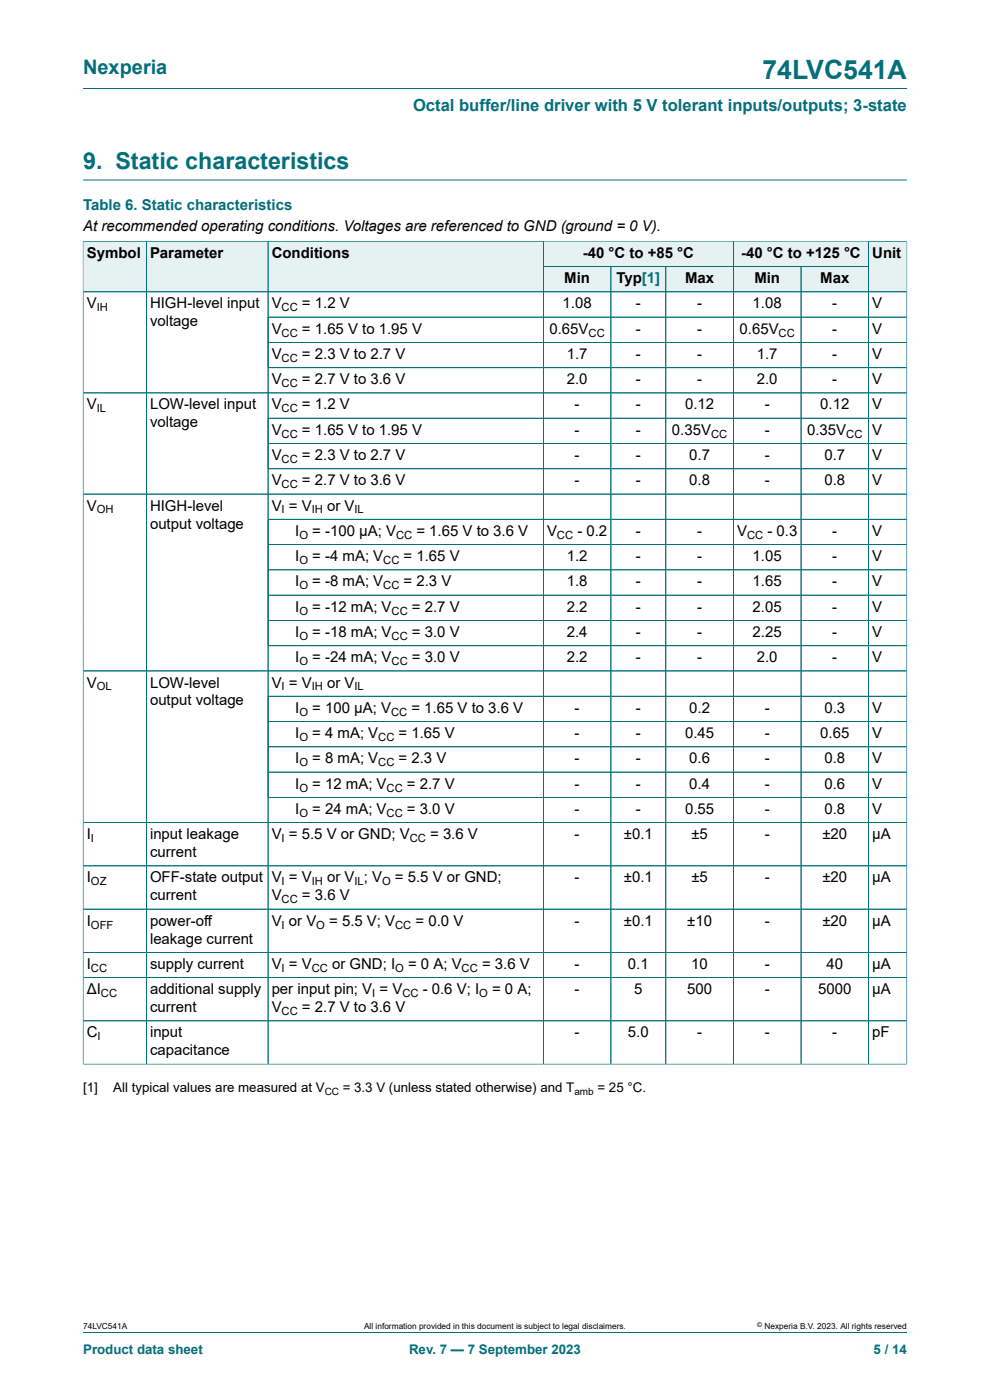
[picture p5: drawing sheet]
<svg xmlns="http://www.w3.org/2000/svg" width="210mm" height="297mm" viewBox="0 0 210 297" stroke-linecap="round" stroke-linejoin="round" font-family="sans-serif">
<defs><g id="words">
<text font-size="5.6" fill="#036f7b" x="161.7" y="16.8">74LVC541A</text>
<text font-size="4.9" fill="#036f7b" x="17.6" y="35.9">9. Static characteristics</text>
<text font-size="4.2" fill="#036f7b" x="17.6" y="15.6">Nexperia</text>
<text font-size="3.5" fill="#036f7b" x="87.6" y="23.7">Octal buffer/line driver with 5 V tolerant inputs/outputs; 3-state</text>
<text font-size="3.2" fill="#036f7b" x="17.6" y="44.5">Table 6. Static characteristics</text>
<g font-size="3.2">
<text x="17.6" y="49.1">At recommended operating conditions. Voltages are referenced to GND (ground = 0 V).</text>
<text x="18.4" y="54.7">Symbol</text>
<text x="31.8" y="54.7">Parameter</text>
<text x="57.6" y="54.7">Conditions</text>
<text x="123.6" y="54.7">-40 °C to +85 °C</text>
<text x="157.2" y="54.7">-40 °C to +125 °C</text>
<text x="185" y="54.7">Unit</text>
<text x="18.4" y="65.4">V</text>
<text x="31.8" y="65.4">HIGH-level input</text>
<text x="57.6" y="65.4">V</text>
<text x="64.1" y="65.4">= 1.2 V</text>
<text x="119.3" y="65.4">1.08</text>
<text x="119.7" y="60.1">Min</text>
<text x="130.8" y="60.1">Typ[1]</text>
<text x="134.9" y="65.4">-</text>
<text x="145.3" y="60.1">Max</text>
<text x="147.9" y="65.4">-</text>
<text x="159.7" y="65.4">1.08</text>
<text x="160" y="60.1">Min</text>
<text x="174" y="60.1">Max</text>
<text x="176.5" y="65.4">-</text>
<text x="185" y="65.4">V</text>
<text x="31.8" y="69.2">voltage</text>
<text x="57.6" y="70.8">V</text>
<text x="64.1" y="70.8">= 1.65 V to 1.95 V</text>
<text x="116.6" y="70.8">0.65V</text>
<text x="134.9" y="70.8">-</text>
<text x="147.9" y="70.8">-</text>
<text x="156.9" y="70.8">0.65V</text>
<text x="176.5" y="70.8">-</text>
<text x="185" y="70.8">V</text>
<text x="57.6" y="76.1">V</text>
<text x="64.1" y="76.1">= 2.3 V to 2.7 V</text>
<text x="120.2" y="76.1">1.7</text>
<text x="134.9" y="76.1">-</text>
<text x="147.9" y="76.1">-</text>
<text x="160.5" y="76.1">1.7</text>
<text x="176.5" y="76.1">-</text>
<text x="185" y="76.1">V</text>
<text x="57.6" y="81.5">V</text>
<text x="64.1" y="81.5">= 2.7 V to 3.6 V</text>
<text x="120.2" y="81.5">2.0</text>
<text x="134.9" y="81.5">-</text>
<text x="147.9" y="81.5">-</text>
<text x="160.5" y="81.5">2.0</text>
<text x="176.5" y="81.5">-</text>
<text x="185" y="81.5">V</text>
<text x="18.4" y="86.9">V</text>
<text x="31.8" y="86.9">LOW-level input</text>
<text x="57.6" y="86.9">V</text>
<text x="64.1" y="86.9">= 1.2 V</text>
<text x="121.9" y="86.9">-</text>
<text x="134.9" y="86.9">-</text>
<text x="145.3" y="86.9">0.12</text>
<text x="162.2" y="86.9">-</text>
<text x="174" y="86.9">0.12</text>
<text x="185" y="86.9">V</text>
<text x="31.8" y="90.7">voltage</text>
<text x="57.6" y="92.2">V</text>
<text x="64.1" y="92.2">= 1.65 V to 1.95 V</text>
<text x="121.9" y="92.2">-</text>
<text x="134.9" y="92.2">-</text>
<text x="142.5" y="92.2">0.35V</text>
<text x="162.2" y="92.2">-</text>
<text x="171.2" y="92.2">0.35V</text>
<text x="185" y="92.2">V</text>
<text x="57.6" y="97.6">V</text>
<text x="64.1" y="97.6">= 2.3 V to 2.7 V</text>
<text x="121.9" y="97.6">-</text>
<text x="134.9" y="97.6">-</text>
<text x="146.2" y="97.6">0.7</text>
<text x="162.2" y="97.6">-</text>
<text x="174.9" y="97.6">0.7</text>
<text x="185" y="97.6">V</text>
<text x="57.6" y="103">V</text>
<text x="64.1" y="103">= 2.7 V to 3.6 V</text>
<text x="121.9" y="103">-</text>
<text x="134.9" y="103">-</text>
<text x="146.2" y="103">0.8</text>
<text x="162.2" y="103">-</text>
<text x="174.9" y="103">0.8</text>
<text x="185" y="103">V</text>
<text x="18.4" y="108.3">V</text>
<text x="31.8" y="108.3">HIGH-level</text>
<text x="31.8" y="112.1">output voltage</text>
<text x="57.6" y="108.3">V = V</text>
<text x="62.6" y="113.7">I</text>
<text x="66.2" y="113.7">= -100 μA; V</text>
<text x="69.4" y="108.3">or V</text>
<text x="88.3" y="113.7">= 1.65 V to 3.6 V</text>
<text x="116" y="113.7">V</text>
<text x="122.5" y="113.7">- 0.2</text>
<text x="134.9" y="113.7">-</text>
<text x="147.9" y="113.7">-</text>
<text x="156.4" y="113.7">V</text>
<text x="162.8" y="113.7">- 0.3</text>
<text x="176.5" y="113.7">-</text>
<text x="185" y="113.7">V</text>
<text x="62.6" y="119">I</text>
<text x="66.2" y="119">= -4 mA; V</text>
<text x="85.6" y="119">= 1.65 V</text>
<text x="120.2" y="119">1.2</text>
<text x="134.9" y="119">-</text>
<text x="147.9" y="119">-</text>
<text x="159.7" y="119">1.05</text>
<text x="176.5" y="119">-</text>
<text x="185" y="119">V</text>
<text x="62.6" y="124.4">I</text>
<text x="66.2" y="124.4">= -8 mA; V</text>
<text x="85.6" y="124.4">= 2.3 V</text>
<text x="120.2" y="124.4">1.8</text>
<text x="134.9" y="124.4">-</text>
<text x="147.9" y="124.4">-</text>
<text x="159.7" y="124.4">1.65</text>
<text x="176.5" y="124.4">-</text>
<text x="185" y="124.4">V</text>
<text x="62.6" y="129.8">I</text>
<text x="66.2" y="129.8">= -12 mA; V</text>
<text x="87.4" y="129.8">= 2.7 V</text>
<text x="120.2" y="129.8">2.2</text>
<text x="134.9" y="129.8">-</text>
<text x="147.9" y="129.8">-</text>
<text x="159.7" y="129.8">2.05</text>
<text x="176.5" y="129.8">-</text>
<text x="185" y="129.8">V</text>
<text x="62.6" y="135.1">I</text>
<text x="66.2" y="135.1">= -18 mA; V</text>
<text x="87.4" y="135.1">= 3.0 V</text>
<text x="120.2" y="135.1">2.4</text>
<text x="134.9" y="135.1">-</text>
<text x="147.9" y="135.1">-</text>
<text x="159.7" y="135.1">2.25</text>
<text x="176.5" y="135.1">-</text>
<text x="185" y="135.1">V</text>
<text x="62.6" y="140.5">I</text>
<text x="66.2" y="140.5">= -24 mA; V</text>
<text x="87.4" y="140.5">= 3.0 V</text>
<text x="120.2" y="140.5">2.2</text>
<text x="134.9" y="140.5">-</text>
<text x="147.9" y="140.5">-</text>
<text x="160.5" y="140.5">2.0</text>
<text x="176.5" y="140.5">-</text>
<text x="185" y="140.5">V</text>
<text x="18.4" y="145.8">V</text>
<text x="31.8" y="145.8">LOW-level</text>
<text x="31.8" y="149.7">output voltage</text>
<text x="57.6" y="145.8">V = V</text>
<text x="69.4" y="145.8">or V</text>
<text x="62.6" y="151.2">I</text>
<text x="66.2" y="151.2">= 100 μA; V</text>
<text x="87.3" y="151.2">= 1.65 V to 3.6 V</text>
<text x="121.9" y="151.2">-</text>
<text x="134.9" y="151.2">-</text>
<text x="146.2" y="151.2">0.2</text>
<text x="162.2" y="151.2">-</text>
<text x="174.9" y="151.2">0.3</text>
<text x="185" y="151.2">V</text>
<text x="62.6" y="156.6">I</text>
<text x="62.6" y="161.9">I</text>
<text x="66.2" y="156.6">= 4 mA; V</text>
<text x="66.2" y="161.9">= 8 mA; V</text>
<text x="84.6" y="156.6">= 1.65 V</text>
<text x="84.6" y="161.9">= 2.3 V</text>
<text x="121.9" y="156.6">-</text>
<text x="121.9" y="161.9">-</text>
<text x="134.9" y="156.6">-</text>
<text x="134.9" y="161.9">-</text>
<text x="145.3" y="156.6">0.45</text>
<text x="146.2" y="161.9">0.6</text>
<text x="162.2" y="156.6">-</text>
<text x="162.2" y="161.9">-</text>
<text x="174" y="156.6">0.65</text>
<text x="174.9" y="161.9">0.8</text>
<text x="185" y="156.6">V</text>
<text x="185" y="161.9">V</text>
<text x="62.6" y="167.3">I</text>
<text x="66.2" y="167.3">= 12 mA; V</text>
<text x="86.3" y="167.3">= 2.7 V</text>
<text x="121.9" y="167.3">-</text>
<text x="134.9" y="167.3">-</text>
<text x="146.2" y="167.3">0.4</text>
<text x="162.2" y="167.3">-</text>
<text x="174.9" y="167.3">0.6</text>
<text x="185" y="167.3">V</text>
<text x="62.6" y="172.7">I</text>
<text x="66.2" y="172.7">= 24 mA; V</text>
<text x="86.3" y="172.7">= 3.0 V</text>
<text x="121.9" y="172.7">-</text>
<text x="134.9" y="172.7">-</text>
<text x="145.3" y="172.7">0.55</text>
<text x="162.2" y="172.7">-</text>
<text x="174.9" y="172.7">0.8</text>
<text x="185" y="172.7">V</text>
<text x="18.4" y="178">I</text>
<text x="31.8" y="178">input leakage</text>
<text x="57.6" y="178">V = 5.5 V or GND; V</text>
<text x="91.2" y="178">= 3.6 V</text>
<text x="121.9" y="178">-</text>
<text x="132.3" y="178">±0.1</text>
<text x="146.7" y="178">±5</text>
<text x="162.2" y="178">-</text>
<text x="174.4" y="178">±20</text>
<text x="185" y="178">μA</text>
<text x="31.8" y="181.8">current</text>
<text x="18.4" y="187.2">I</text>
<text x="31.8" y="187.2">OFF-state output</text>
<text x="31.8" y="191">current</text>
<text x="57.6" y="187.2">V = V</text>
<text x="57.6" y="191">V</text>
<text x="64.1" y="191">= 3.6 V</text>
<text x="69.4" y="187.2">or V ; V</text>
<text x="83.8" y="187.2">= 5.5 V or GND;</text>
<text x="121.9" y="187.2">-</text>
<text x="132.3" y="187.2">±0.1</text>
<text x="146.7" y="187.2">±5</text>
<text x="162.2" y="187.2">-</text>
<text x="174.4" y="187.2">±20</text>
<text x="185" y="187.2">μA</text>
<text x="18.4" y="196.4">I</text>
<text x="31.8" y="196.4">power-off</text>
<text x="57.6" y="196.4">V or V</text>
<text x="69.8" y="196.4">= 5.5 V; V</text>
<text x="88.2" y="196.4">= 0.0 V</text>
<text x="121.9" y="196.4">-</text>
<text x="132.3" y="196.4">±0.1</text>
<text x="145.8" y="196.4">±10</text>
<text x="162.2" y="196.4">-</text>
<text x="174.4" y="196.4">±20</text>
<text x="185" y="196.4">μA</text>
<text x="31.8" y="200.2">leakage current</text>
<text x="18.4" y="205.5">I</text>
<text x="31.8" y="205.5">supply current</text>
<text x="57.6" y="205.5">V = V</text>
<text x="70.4" y="205.5">or GND; I</text>
<text x="86.6" y="205.5">= 0 A; V</text>
<text x="102.2" y="205.5">= 3.6 V</text>
<text x="121.9" y="205.5">-</text>
<text x="133.2" y="205.5">0.1</text>
<text x="146.6" y="205.5">10</text>
<text x="162.2" y="205.5">-</text>
<text x="175.3" y="205.5">40</text>
<text x="185" y="205.5">μA</text>
<text x="18.4" y="210.9">ΔI</text>
<text x="31.8" y="210.9">additional supply</text>
<text x="31.8" y="214.7">current</text>
<text x="57.6" y="210.9">per input pin; V = V</text>
<text x="57.6" y="214.7">V</text>
<text x="64.1" y="214.7">= 2.7 V to 3.6 V</text>
<text x="89.7" y="210.9">- 0.6 V; I</text>
<text x="104.4" y="210.9">= 0 A;</text>
<text x="121.9" y="210.9">-</text>
<text x="134.5" y="210.9">5</text>
<text x="145.8" y="210.9">500</text>
<text x="162.2" y="210.9">-</text>
<text x="173.5" y="210.9">5000</text>
<text x="185" y="210.9">μA</text>
<text x="18.4" y="220.1">C</text>
<text x="31.8" y="220.1">input</text>
<text x="121.9" y="220.1">-</text>
<text x="133.2" y="220.1">5.0</text>
<text x="147.9" y="220.1">-</text>
<text x="162.2" y="220.1">-</text>
<text x="176.5" y="220.1">-</text>
<text x="185" y="220.1">pF</text>
<text x="31.8" y="223.9">capacitance</text>
</g>
<g font-size="2.8">
<text x="17.6" y="231.7">[1]</text>
<text x="24" y="231.7">All typical values are measured at V</text>
<text x="72.7" y="231.7">= 3.3 V (unless stated otherwise) and T</text>
<text x="126.7" y="231.7">= 25 °C.</text>
</g>
<g font-size="2.8" fill="#036f7b">
<text x="17.6" y="287.2">Product data sheet</text>
<text x="86.8" y="287.2">Rev. 7 — 7 September 2023</text>
<text x="185.3" y="287.2">5 / 14</text>
</g>
<g font-size="2.4">
<text x="20.5" y="66">IH</text>
<text x="59.7" y="66">CC</text>
<text x="59.7" y="71.4">CC</text>
<text x="124.9" y="71.4">CC</text>
<text x="165.2" y="71.4">CC</text>
<text x="59.7" y="76.8">CC</text>
<text x="59.7" y="82.1">CC</text>
<text x="20.5" y="87.5">IL</text>
<text x="59.7" y="87.5">CC</text>
<text x="59.7" y="92.8">CC</text>
<text x="150.8" y="92.8">CC</text>
<text x="179.5" y="92.8">CC</text>
<text x="59.7" y="98.2">CC</text>
<text x="59.7" y="103.6">CC</text>
<text x="20.5" y="108.9">OH</text>
<text x="59.7" y="108.9">I</text>
<text x="66.1" y="108.9">IH</text>
<text x="75.2" y="108.9">IL</text>
<text x="63.5" y="114.3">O</text>
<text x="63.5" y="119.7">O</text>
<text x="81.3" y="119.7">CC</text>
<text x="84" y="114.3">CC</text>
<text x="118.2" y="114.3">CC</text>
<text x="158.5" y="114.3">CC</text>
<text x="63.5" y="125">O</text>
<text x="81.3" y="125">CC</text>
<text x="63.5" y="130.4">O</text>
<text x="83.1" y="130.4">CC</text>
<text x="63.5" y="135.7">O</text>
<text x="83.1" y="135.7">CC</text>
<text x="63.5" y="141.1">O</text>
<text x="83.1" y="141.1">CC</text>
<text x="20.5" y="146.5">OL</text>
<text x="59.7" y="146.5">I</text>
<text x="66.1" y="146.5">IH</text>
<text x="75.2" y="146.5">IL</text>
<text x="63.5" y="151.8">O</text>
<text x="83" y="151.8">CC</text>
<text x="63.5" y="157.2">O</text>
<text x="80.2" y="157.2">CC</text>
<text x="63.5" y="162.6">O</text>
<text x="63.5" y="167.9">O</text>
<text x="80.2" y="162.6">CC</text>
<text x="82" y="167.9">CC</text>
<text x="63.5" y="173.3">O</text>
<text x="82" y="173.3">CC</text>
<text x="19.3" y="178.6">I</text>
<text x="59.7" y="178.6">I</text>
<text x="86.9" y="178.6">CC</text>
<text x="19.3" y="187.8">OZ</text>
<text x="59.7" y="187.8">I</text>
<text x="59.7" y="191.6">CC</text>
<text x="66.1" y="187.8">IH</text>
<text x="75.2" y="187.8">IL</text>
<text x="81.1" y="187.8">O</text>
<text x="19.3" y="197">OFF</text>
<text x="59.7" y="197">I</text>
<text x="67.1" y="197">O</text>
<text x="83.8" y="197">CC</text>
<text x="19.3" y="206.2">CC</text>
<text x="59.7" y="206.2">I</text>
<text x="66.1" y="206.2">CC</text>
<text x="83.8" y="206.2">O</text>
<text x="97.9" y="206.2">CC</text>
<text x="21.4" y="211.5">CC</text>
<text x="59.7" y="215.3">CC</text>
<text x="79" y="211.5">I</text>
<text x="85.3" y="211.5">CC</text>
<text x="101.6" y="211.5">O</text>
<text x="20.7" y="220.7">I</text>
</g>
<g font-size="2.1">
<text x="68.9" y="232.2">CC</text>
<text x="121.8" y="232.2">amb</text>
</g>
<g font-size="1.8">
<text x="17.6" y="282">74LVC541A</text>
<text x="77.2" y="282">All information provided in this document is subject to legal disclaimers.</text>
<text x="162.2" y="282">Nexperia B.V. 2023. All rights reserved</text>
</g>
<text font-size="1.4" x="160.6" y="281.6">©</text>
</g></defs>
<path d="M17.6 18.8h174.8M17.6 38.2h174.8M115.3 51.2h40.3v5.4h-40.3z" fill="none" stroke="#036f7b" stroke-width=".21"/>
<path d="M115.3 51.3h40.2v5.2h-40.2z" fill="#e6f1f2"/>
<path d="M155.6 51.2h28.6v5.4h-28.6z" fill="none" stroke="#036f7b" stroke-width=".21"/>
<path d="M155.6 51.3h28.6v5.2h-28.6z" fill="#e6f1f2"/>
<path d="M17.6 51.1v10.8h13.4v-10.7h-13.4" fill="none" stroke="#036f7b" stroke-width=".21"/>
<path d="M17.7 51.3h13.3v10.5h-13.3z" fill="#e6f1f2"/>
<path d="M31 51.2h25.9v10.7h-25.9z" fill="none" stroke="#036f7b" stroke-width=".21"/>
<path d="M31.1 51.3h25.7v10.5h-25.7z" fill="#e6f1f2"/>
<path d="M114.2 51.2h-57.3v10.7h57.3" fill="none" stroke="#036f7b" stroke-width=".21"/>
<path d="M56.9 51.3h57.3v10.5h-57.3z" fill="#e6f1f2"/>
<path d="M114.2 51.2h1.1v10.7h-1.1" fill="none" stroke="#036f7b" stroke-width=".21"/>
<g fill="#e6f1f2">
<path d="M114.2 51.3h1v10.5h-1z"/>
<path d="M115.3 56.6h14.2v5.2h-14.2z"/>
</g>
<path d="M115.3 56.6h14.3v5.3h-14.3z" fill="none" stroke="#036f7b" stroke-width=".21"/>
<path d="M129.7 56.6h11.5v5.2h-11.5z" fill="#e6f1f2"/>
<path d="M129.6 56.6h11.6v5.3h-11.6z" fill="none" stroke="#036f7b" stroke-width=".21"/>
<path d="M141.3 56.6h14.2v5.2h-14.2z" fill="#e6f1f2"/>
<path d="M141.2 56.6h14.4v5.3h-14.4z" fill="none" stroke="#036f7b" stroke-width=".21"/>
<path d="M155.6 56.6h14.2v5.2h-14.2z" fill="#e6f1f2"/>
<path d="M155.6 56.6h14.3v5.3h-14.3z" fill="none" stroke="#036f7b" stroke-width=".21"/>
<path d="M170 56.6h14.2v5.2h-14.2z" fill="#e6f1f2"/>
<path d="M192.4 51.1v10.8h-22.5v-5.3h14.3M192.4 51.2h-8.2v10.7" fill="none" stroke="#036f7b" stroke-width=".21"/>
<path d="M184.3 51.3h8v10.5h-8z" fill="#e6f1f2"/>
<g fill="none" stroke="#036f7b" stroke-width=".21">
<path d="M17.6 51.3v174.5M17.7 51.2h174.6M31 51.3v174.4M56.9 51.3v174.4M115.3 51.3v174.4M115.3 56.6h68.9M129.6 56.6v169.1M141.2 56.6v169.1M155.6 51.3v174.4M169.9 56.6v169.1M184.2 51.3v174.4M192.4 51.3v174.5"/>
<path d="M17.6 61.9h174.8M56.9 67.3h135.5M56.9 72.6h135.5M56.9 78h135.5M56.9 88.7h135.5M56.9 94.1h135.5M56.9 99.4h135.5M192.4 83.4h-174.8M17.6 104.8h174.8M56.9 110.2h135.5M56.9 115.5h135.5M56.9 120.9h135.5"/>
<path d="M56.9 126.3h135.5M56.9 131.6h135.5M56.9 137h135.5M17.6 142.3h174.8M56.9 147.7h135.5M56.9 153.1h135.5M56.9 158.4h135.5M56.9 163.8h135.5M56.9 169.2h135.5M192.4 174.5h-174.8M17.6 183.7h174.8M17.6 192.9h174.8"/>
<path d="M17.6 202h174.8M17.6 216.6h174.8M192.4 207.4h-174.8M17.6 225.7h174.8M17.6 282.6h174.8"/>
</g>
<use href="#words"/>
</svg>
